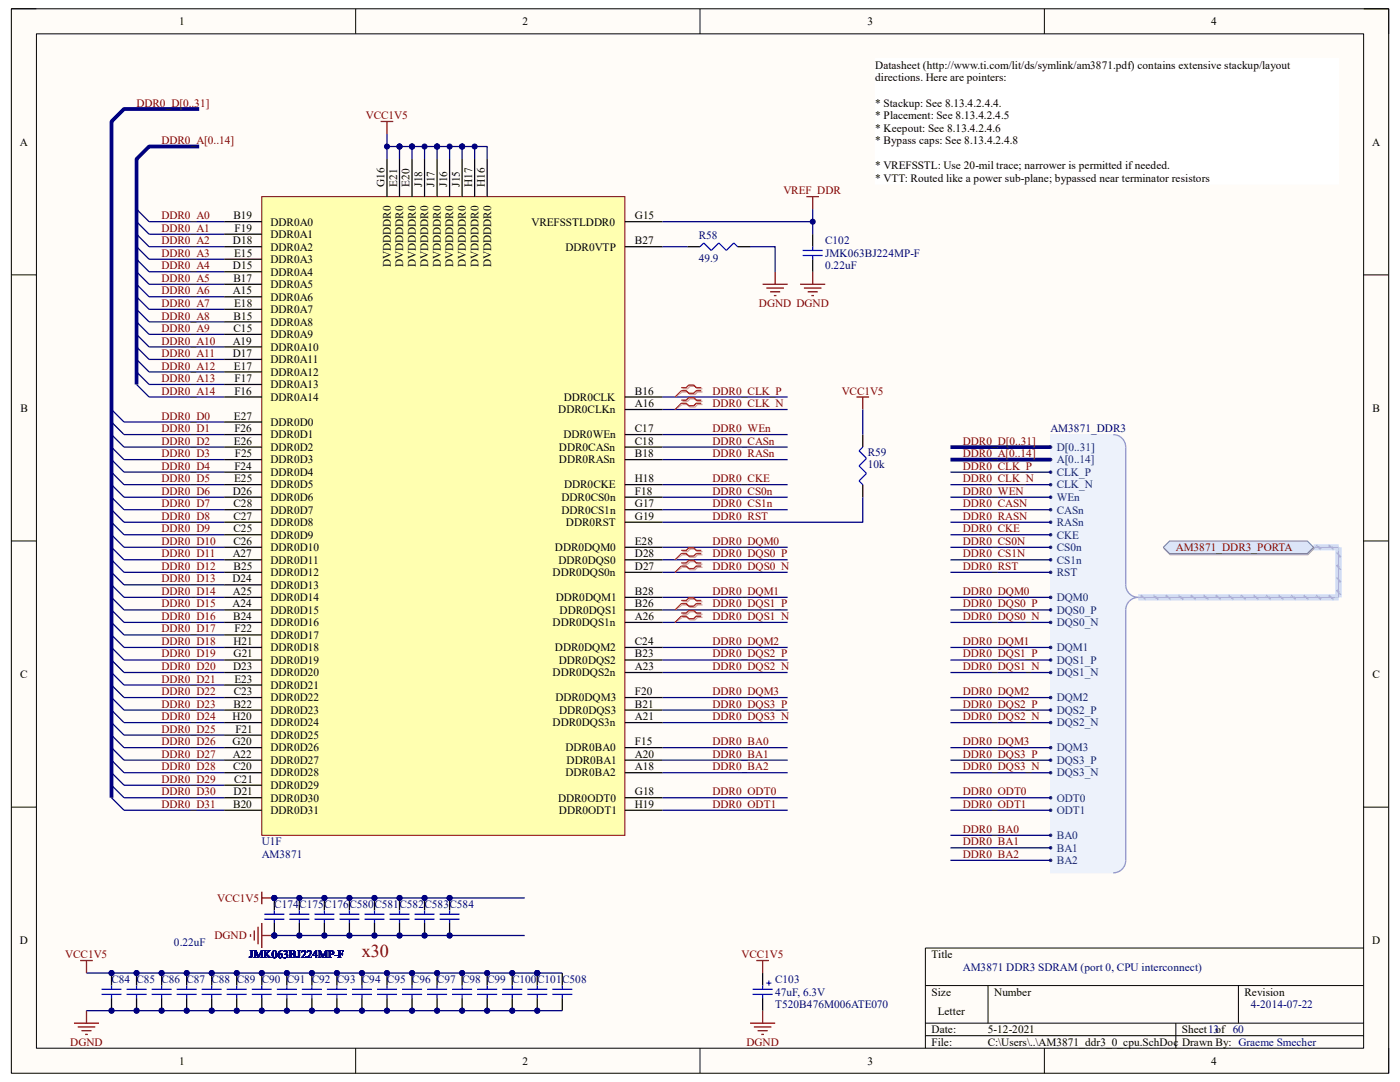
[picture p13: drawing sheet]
<svg xmlns="http://www.w3.org/2000/svg" width="279mm" height="216mm" viewBox="0 0 279 216" stroke-linecap="round" stroke-linejoin="round" font-family="sans-serif">
<defs><g id="words">
<text font-size="3.6" fill="#800000" x="72.2" y="190.9">x30</text>
<g font-size="2.2">
<text x="35.7" y="5">1</text>
<text x="104.3" y="5">2</text>
<text x="173.1" y="5">3</text>
<text x="241.7" y="5">4</text>
<text x="174.7" y="13.8">Datasheet (http://www.ti.com/lit/ds/symlink/am3871.pdf) contains extensive stackup/layout</text>
<text x="174.7" y="16.3">directions. Here are pointers:</text>
<text x="174.7" y="21.3">* Stackup: See 8.13.4.2.4.4.</text>
<text x="174.7" y="23.7">* Placement: See 8.13.4.2.4.5</text>
<text x="3.9" y="29.1">A</text>
<text x="174.7" y="26.2">* Keepout: See 8.13.4.2.4.6</text>
<text x="174.7" y="28.7">* Bypass caps: See 8.13.4.2.4.8</text>
<text x="273.8" y="29.1">A</text>
<text x="174.7" y="33.7">* VREFSSTL: Use 20-mil trace; narrower is permitted if needed.</text>
<text x="76.8" y="37.3" transform="rotate(-90 76.8 37.3)">G16</text>
<text x="79.2" y="37.3" transform="rotate(-90 79.2 37.3)">E21</text>
<text x="81.7" y="37.3" transform="rotate(-90 81.7 37.3)">E20</text>
<text x="84.2" y="37.3" transform="rotate(-90 84.2 37.3)">J18</text>
<text x="86.7" y="37.3" transform="rotate(-90 86.7 37.3)">J17</text>
<text x="89.2" y="37.3" transform="rotate(-90 89.2 37.3)">J16</text>
<text x="91.7" y="37.3" transform="rotate(-90 91.7 37.3)">J15</text>
<text x="94.2" y="37.3" transform="rotate(-90 94.2 37.3)">H17</text>
<text x="96.7" y="37.3" transform="rotate(-90 96.7 37.3)">H16</text>
<text x="174.7" y="36.2">* VTT: Routed like a power sub-plane; bypassed near terminator resistors</text>
<text x="46.6" y="43.7">B19</text>
<text x="46.8" y="46.2">F19</text>
<text x="54" y="45">DDR0A0</text>
<text x="54" y="47.5">DDR0A1</text>
<text x="106.1" y="45">VREFSSTLDDR0</text>
<text x="126.7" y="43.7">G15</text>
<text x="46.5" y="48.7">D18</text>
<text x="46.5" y="53.7">D15</text>
<text x="46.7" y="51.2">E15</text>
<text x="54" y="50">DDR0A2</text>
<text x="54" y="52.5">DDR0A3</text>
<text x="78" y="53.3" transform="rotate(-90 78 53.3)">DVDDDDR0</text>
<text x="80.5" y="53.3" transform="rotate(-90 80.5 53.3)">DVDDDDR0</text>
<text x="83" y="53.3" transform="rotate(-90 83 53.3)">DVDDDDR0</text>
<text x="85.5" y="53.3" transform="rotate(-90 85.5 53.3)">DVDDDDR0</text>
<text x="88" y="53.3" transform="rotate(-90 88 53.3)">DVDDDDR0</text>
<text x="90.5" y="53.3" transform="rotate(-90 90.5 53.3)">DVDDDDR0</text>
<text x="93" y="53.3" transform="rotate(-90 93 53.3)">DVDDDDR0</text>
<text x="95.5" y="53.3" transform="rotate(-90 95.5 53.3)">DVDDDDR0</text>
<text x="98" y="53.3" transform="rotate(-90 98 53.3)">DVDDDDR0</text>
<text x="112.9" y="50">DDR0VTP</text>
<text x="126.7" y="48.7">B27</text>
<text x="46.5" y="58.8">A15</text>
<text x="46.6" y="56.2">B17</text>
<text x="54" y="55">DDR0A4</text>
<text x="54" y="57.5">DDR0A5</text>
<text x="54" y="60">DDR0A6</text>
<text x="46.6" y="63.8">B15</text>
<text x="46.7" y="61.3">E18</text>
<text x="54" y="62.5">DDR0A7</text>
<text x="54" y="65">DDR0A8</text>
<text x="46.4" y="71.2">D17</text>
<text x="46.4" y="68.7">A19</text>
<text x="46.6" y="66.3">C15</text>
<text x="54" y="67.5">DDR0A9</text>
<text x="54" y="70">DDR0A10</text>
<text x="46.7" y="73.7">E17</text>
<text x="46.8" y="76.2">F17</text>
<text x="54" y="72.5">DDR0A11</text>
<text x="54" y="75">DDR0A12</text>
<text x="54" y="77.5">DDR0A13</text>
<text x="4.1" y="82.2">B</text>
<text x="46.7" y="83.7">E27</text>
<text x="46.8" y="78.7">F16</text>
<text x="54" y="80">DDR0A14</text>
<text x="111.4" y="82.5">DDR0CLKn</text>
<text x="112.5" y="80">DDR0CLK</text>
<text x="126.7" y="78.7">B16</text>
<text x="126.7" y="81.2">A16</text>
<text x="273.9" y="82.2">B</text>
<text x="46.7" y="88.7">E26</text>
<text x="46.8" y="86.2">F26</text>
<text x="54" y="85">DDR0D0</text>
<text x="54" y="87.5">DDR0D1</text>
<text x="54" y="90">DDR0D2</text>
<text x="111.5" y="90">DDR0CASn</text>
<text x="112.4" y="87.5">DDR0WEn</text>
<text x="126.7" y="88.7">C18</text>
<text x="126.7" y="86.2">C17</text>
<text x="46.8" y="93.7">F24</text>
<text x="46.9" y="91.2">F25</text>
<text x="54" y="92.5">DDR0D3</text>
<text x="54" y="95">DDR0D4</text>
<text x="111.5" y="92.5">DDR0RASn</text>
<text x="126.7" y="91.2">B18</text>
<text x="46.4" y="98.7">D26</text>
<text x="46.6" y="101.2">C28</text>
<text x="46.7" y="96.2">E25</text>
<text x="54" y="97.5">DDR0D5</text>
<text x="54" y="99.9">DDR0D6</text>
<text x="112.1" y="99.9">DDR0CS0n</text>
<text x="112.6" y="97.5">DDR0CKE</text>
<text x="126.7" y="101.2">G17</text>
<text x="126.7" y="96.2">H18</text>
<text x="126.7" y="98.7">F18</text>
<text x="46.6" y="103.7">C27</text>
<text x="46.6" y="106.2">C25</text>
<text x="54" y="102.5">DDR0D7</text>
<text x="54" y="105">DDR0D8</text>
<text x="54" y="107.5">DDR0D9</text>
<text x="112.1" y="102.5">DDR0CS1n</text>
<text x="112.9" y="105">DDR0RST</text>
<text x="126.7" y="103.7">G19</text>
<text x="46.4" y="111.2">A27</text>
<text x="46.6" y="108.7">C26</text>
<text x="46.6" y="113.7">B25</text>
<text x="54" y="110">DDR0D10</text>
<text x="54" y="112.5">DDR0D11</text>
<text x="110.7" y="110">DDR0DQM0</text>
<text x="111.5" y="112.5">DDR0DQS0</text>
<text x="126.7" y="108.7">E28</text>
<text x="126.7" y="111.2">D28</text>
<text x="126.7" y="113.7">D27</text>
<text x="46.4" y="116.2">D24</text>
<text x="46.5" y="118.7">A25</text>
<text x="54" y="115">DDR0D12</text>
<text x="54" y="117.5">DDR0D13</text>
<text x="54" y="120">DDR0D14</text>
<text x="110.3" y="115">DDR0DQS0n</text>
<text x="110.9" y="120">DDR0DQM1</text>
<text x="126.7" y="118.7">B28</text>
<text x="46.4" y="121.2">A24</text>
<text x="46.5" y="123.7">B24</text>
<text x="54" y="122.5">DDR0D15</text>
<text x="54" y="125">DDR0D16</text>
<text x="110.3" y="125">DDR0DQS1n</text>
<text x="111.7" y="122.5">DDR0DQS1</text>
<text x="126.7" y="121.2">B26</text>
<text x="126.7" y="123.7">A26</text>
<text x="46.6" y="128.7">H21</text>
<text x="46.6" y="131.2">G21</text>
<text x="46.8" y="126.2">F22</text>
<text x="54" y="127.5">DDR0D17</text>
<text x="54" y="130">DDR0D18</text>
<text x="110.7" y="130">DDR0DQM2</text>
<text x="126.7" y="128.7">C24</text>
<text x="126.7" y="131.2">B23</text>
<text x="4" y="135.3">C</text>
<text x="46.5" y="133.7">D23</text>
<text x="46.8" y="136.2">E23</text>
<text x="54" y="137.5">DDR0D21</text>
<text x="54" y="132.5">DDR0D19</text>
<text x="54" y="135">DDR0D20</text>
<text x="110.3" y="135">DDR0DQS2n</text>
<text x="111.5" y="132.5">DDR0DQS2</text>
<text x="126.7" y="133.7">A23</text>
<text x="273.9" y="135.3">C</text>
<text x="46.4" y="143.7">H20</text>
<text x="46.6" y="141.2">B22</text>
<text x="46.7" y="138.7">C23</text>
<text x="54" y="140">DDR0D22</text>
<text x="54" y="142.5">DDR0D23</text>
<text x="110.8" y="140">DDR0DQM3</text>
<text x="111.6" y="142.5">DDR0DQS3</text>
<text x="126.7" y="143.7">A21</text>
<text x="126.7" y="138.7">F20</text>
<text x="126.7" y="141.2">B21</text>
<text x="46.4" y="148.7">G20</text>
<text x="47" y="146.2">F21</text>
<text x="54" y="144.9">DDR0D24</text>
<text x="54" y="147.4">DDR0D25</text>
<text x="54" y="149.9">DDR0D26</text>
<text x="110.3" y="144.9">DDR0DQS3n</text>
<text x="112.9" y="149.9">DDR0BA0</text>
<text x="126.7" y="148.7">F15</text>
<text x="46.4" y="151.2">A22</text>
<text x="46.5" y="153.7">C20</text>
<text x="54" y="152.4">DDR0D27</text>
<text x="54" y="154.9">DDR0D28</text>
<text x="112.9" y="154.9">DDR0BA2</text>
<text x="113.1" y="152.4">DDR0BA1</text>
<text x="126.7" y="151.2">A20</text>
<text x="126.7" y="153.7">A18</text>
<text x="46.5" y="161.2">B20</text>
<text x="46.6" y="158.7">D21</text>
<text x="46.7" y="156.2">C21</text>
<text x="54" y="157.4">DDR0D29</text>
<text x="54" y="159.9">DDR0D30</text>
<text x="111.4" y="159.9">DDR0ODT0</text>
<text x="126.7" y="158.7">G18</text>
<text x="126.7" y="161.2">H19</text>
<text x="54" y="162.4">DDR0D31</text>
<text x="111.5" y="162.4">DDR0ODT1</text>
<text x="4" y="188.4">D</text>
<text x="185.9" y="191.2">Title</text>
<text x="273.9" y="188.4">D</text>
<text x="185.9" y="198.7">Size</text>
<text x="187.2" y="202.4">Letter</text>
<text x="198.4" y="198.7">Number</text>
<text x="248.4" y="198.7">Revision</text>
<text x="185.9" y="206.2">Date:</text>
<text x="185.9" y="208.7">File:</text>
<text x="197.1" y="208.7">C:\Users\..\AM3871_ddr3_0_cpu.SchDoc Drawn By: Graeme Smecher</text>
<text x="197.1" y="206.2">5-12-2021</text>
<text x="235.9" y="206.2">Sheet13of 60</text>
<text x="35.7" y="212.4">1</text>
<text x="104.3" y="212.4">2</text>
<text x="173.1" y="212.4">3</text>
<text x="241.7" y="212.4">4</text>
</g>
<g font-size="2.2" fill="#800000">
<text x="27.2" y="21.3">DDR0_D[0..31]</text>
<text x="73" y="23.7">VCC1V5</text>
<text x="32.2" y="28.7">DDR0_A[0..14]</text>
<text x="156.3" y="38.7">VREF_DDR</text>
<text x="32.2" y="43.7">DDR0_A0</text>
<text x="32.2" y="46.2">DDR0_A1</text>
<text x="32.2" y="48.7">DDR0_A2</text>
<text x="32.2" y="51.2">DDR0_A3</text>
<text x="32.2" y="53.7">DDR0_A4</text>
<text x="32.2" y="56.2">DDR0_A5</text>
<text x="32.2" y="58.8">DDR0_A6</text>
<text x="32.2" y="61.3">DDR0_A7</text>
<text x="32.2" y="63.8">DDR0_A8</text>
<text x="151.5" y="61.3">DGND DGND</text>
<text x="32.2" y="66.3">DDR0_A9</text>
<text x="32.2" y="68.7">DDR0_A10</text>
<text x="32.2" y="71.2">DDR0_A11</text>
<text x="32.2" y="73.7">DDR0_A12</text>
<text x="32.2" y="76.2">DDR0_A13</text>
<text x="32.2" y="78.7">DDR0_A14</text>
<text x="32.2" y="83.7">DDR0_D0</text>
<text x="142.2" y="78.7">DDR0_CLK_P</text>
<text x="142.2" y="81.2">DDR0_CLK_N</text>
<text x="168" y="78.7">VCC1V5</text>
<text x="32.2" y="86.2">DDR0_D1</text>
<text x="32.2" y="88.7">DDR0_D2</text>
<text x="142.2" y="86.2">DDR0_WEn</text>
<text x="142.2" y="88.7">DDR0_CASn</text>
<text x="192.2" y="88.7">DDR0_D[0..31]</text>
<text x="32.2" y="91.2">DDR0_D3</text>
<text x="32.2" y="93.7">DDR0_D4</text>
<text x="142.2" y="91.2">DDR0_RASn</text>
<text x="192.2" y="91.2">DDR0_A[0..14]</text>
<text x="192.2" y="93.7">DDR0_CLK_P</text>
<text x="32.2" y="96.2">DDR0_D5</text>
<text x="32.2" y="98.7">DDR0_D6</text>
<text x="32.2" y="101.2">DDR0_D7</text>
<text x="142.2" y="96.2">DDR0_CKE</text>
<text x="142.2" y="98.7">DDR0_CS0n</text>
<text x="142.2" y="101.2">DDR0_CS1n</text>
<text x="192.2" y="96.2">DDR0_CLK_N</text>
<text x="192.2" y="98.7">DDR0_WEN</text>
<text x="192.2" y="101.2">DDR0_CASN</text>
<text x="32.2" y="103.7">DDR0_D8</text>
<text x="32.2" y="106.2">DDR0_D9</text>
<text x="142.2" y="103.7">DDR0_RST</text>
<text x="192.2" y="103.7">DDR0_RASN</text>
<text x="192.2" y="106.2">DDR0_CKE</text>
<text x="32.2" y="108.7">DDR0_D10</text>
<text x="32.2" y="111.2">DDR0_D11</text>
<text x="32.2" y="113.7">DDR0_D12</text>
<text x="142.2" y="108.7">DDR0_DQM0</text>
<text x="142.2" y="111.2">DDR0_DQS0_P</text>
<text x="142.2" y="113.7">DDR0_DQS0_N</text>
<text x="192.2" y="108.7">DDR0_CS0N</text>
<text x="192.2" y="111.2">DDR0_CS1N</text>
<text x="192.2" y="113.7">DDR0_RST</text>
<text x="234.7" y="110">AM3871_DDR3_PORTA</text>
<text x="32.2" y="116.2">DDR0_D13</text>
<text x="32.2" y="118.7">DDR0_D14</text>
<text x="142.2" y="118.7">DDR0_DQM1</text>
<text x="192.2" y="118.7">DDR0_DQM0</text>
<text x="32.2" y="121.2">DDR0_D15</text>
<text x="32.2" y="123.7">DDR0_D16</text>
<text x="142.2" y="121.2">DDR0_DQS1_P</text>
<text x="142.2" y="123.7">DDR0_DQS1_N</text>
<text x="192.2" y="121.2">DDR0_DQS0_P</text>
<text x="192.2" y="123.7">DDR0_DQS0_N</text>
<text x="32.2" y="126.2">DDR0_D17</text>
<text x="32.2" y="128.7">DDR0_D18</text>
<text x="32.2" y="131.2">DDR0_D19</text>
<text x="142.2" y="128.7">DDR0_DQM2</text>
<text x="142.2" y="131.2">DDR0_DQS2_P</text>
<text x="192.2" y="128.7">DDR0_DQM1</text>
<text x="192.2" y="131.2">DDR0_DQS1_P</text>
<text x="32.2" y="133.7">DDR0_D20</text>
<text x="32.2" y="136.2">DDR0_D21</text>
<text x="142.2" y="133.7">DDR0_DQS2_N</text>
<text x="192.2" y="133.7">DDR0_DQS1_N</text>
<text x="32.2" y="138.7">DDR0_D22</text>
<text x="32.2" y="141.2">DDR0_D23</text>
<text x="32.2" y="143.7">DDR0_D24</text>
<text x="142.2" y="138.7">DDR0_DQM3</text>
<text x="142.2" y="141.2">DDR0_DQS3_P</text>
<text x="142.2" y="143.7">DDR0_DQS3_N</text>
<text x="192.2" y="138.7">DDR0_DQM2</text>
<text x="192.2" y="141.2">DDR0_DQS2_P</text>
<text x="192.2" y="143.7">DDR0_DQS2_N</text>
<text x="32.2" y="146.2">DDR0_D25</text>
<text x="32.2" y="148.7">DDR0_D26</text>
<text x="142.2" y="148.7">DDR0_BA0</text>
<text x="192.2" y="148.7">DDR0_DQM3</text>
<text x="32.2" y="151.2">DDR0_D27</text>
<text x="32.2" y="153.7">DDR0_D28</text>
<text x="142.2" y="151.2">DDR0_BA1</text>
<text x="142.2" y="153.7">DDR0_BA2</text>
<text x="192.2" y="151.2">DDR0_DQS3_P</text>
<text x="192.2" y="153.7">DDR0_DQS3_N</text>
<text x="32.2" y="156.2">DDR0_D29</text>
<text x="32.2" y="158.7">DDR0_D30</text>
<text x="32.2" y="161.2">DDR0_D31</text>
<text x="142.2" y="158.7">DDR0_ODT0</text>
<text x="142.2" y="161.2">DDR0_ODT1</text>
<text x="192.2" y="158.7">DDR0_ODT0</text>
<text x="192.2" y="161.2">DDR0_ODT1</text>
<text x="192.2" y="166.2">DDR0_BA0</text>
<text x="192.2" y="168.7">DDR0_BA1</text>
<text x="192.2" y="171.2">DDR0_BA2</text>
<text x="43.3" y="179.9">VCC1V5</text>
<text x="13" y="191.2">VCC1V5</text>
<text x="42.8" y="187.4">DGND</text>
<text x="148" y="191.2">VCC1V5</text>
<text x="14" y="208.7">DGND</text>
<text x="149" y="208.7">DGND</text>
</g>
<g font-size="2.2" fill="#000080">
<text x="139.4" y="47.8">R58</text>
<text x="139.4" y="52.2">49.9</text>
<text x="164.7" y="53.7">0.22uF</text>
<text x="164.7" y="48.7">C102</text>
<text x="164.7" y="51.2">JMK063BJ224MP-F</text>
<text x="209.6" y="86.2">AM3871_DDR3</text>
<text x="173.2" y="93.5">10k</text>
<text x="173.2" y="91">R59</text>
<text x="52.2" y="168.7">U1F</text>
<text x="52.2" y="171.2">AM3871</text>
<text x="54.7" y="181.2">C174C175C176C580C581C582C583C584</text>
<text x="34.7" y="188.7">0.22uF</text>
<text x="49.7" y="191.2">JMK063BJ224MP-F</text>
<text x="22.2" y="196.2">C84 C85 C86 C87 C88</text>
<text x="47.2" y="196.2">C89 C90 C91 C92 C93 C94 C95 C96 C97 C98 C99 C100C101C508</text>
<text x="154.7" y="196.2">C103</text>
<text x="192.2" y="193.7">AM3871 DDR3 SDRAM (port 0, CPU interconnect)</text>
<text x="154.7" y="198.7">47uF, 6.3V</text>
<text x="154.7" y="201.2">T520B476M006ATE070</text>
<text x="249.6" y="201.2">4-2014-07-22</text>
</g>
<g font-size="2.2" fill="#003a70">
<text x="210.9" y="90">D[0..31]</text>
<text x="210.9" y="92.5">A[0..14]</text>
<text x="210.9" y="95">CLK_P</text>
<text x="210.9" y="97.5">CLK_N</text>
<text x="210.9" y="99.9">WEn</text>
<text x="210.9" y="102.5">CASn</text>
<text x="210.9" y="105">RASn</text>
<text x="210.9" y="107.5">CKE</text>
<text x="210.9" y="110">CS0n</text>
<text x="210.9" y="112.5">CS1n</text>
<text x="210.9" y="115">RST</text>
<text x="210.9" y="120">DQM0</text>
<text x="210.9" y="122.5">DQS0_P</text>
<text x="210.9" y="125">DQS0_N</text>
<text x="210.9" y="130">DQM1</text>
<text x="210.9" y="132.5">DQS1_P</text>
<text x="210.9" y="135">DQS1_N</text>
<text x="210.9" y="140">DQM2</text>
<text x="210.9" y="142.5">DQS2_P</text>
<text x="210.9" y="144.9">DQS2_N</text>
<text x="210.9" y="149.9">DQM3</text>
<text x="210.9" y="152.4">DQS3_P</text>
<text x="210.9" y="154.9">DQS3_N</text>
<text x="210.9" y="159.9">ODT0</text>
<text x="210.9" y="162.4">ODT1</text>
<text x="210.9" y="167.4">BA0</text>
<text x="210.9" y="169.9">BA1</text>
<text x="210.9" y="172.4">BA2</text>
</g>
</g></defs>
<path d="M2.3 1.8h274.8v212.4h-274.8z" fill-rule="evenodd" fill="#fffcf8"/>
<path d="M2.3 1.8h274.8v212.4h-274.8z" fill="none" stroke="#000" stroke-width=".2"/>
<path d="M7.3 6.8h264.8v202.4h-264.8z" fill-rule="evenodd" fill="#fffcf8"/>
<g fill="none" stroke="#000" stroke-width=".2">
<path d="M2.3 1.8h5M7.3 6.8h264.8v202.4h-264.8zM71 1.8v4.9M139.7 1.8v4.9M208.4 1.8v5M272.1 1.8h5v5M2.3 54.9h5M272.1 54.9h5M2.3 107.9h5M272.1 107.9h5M2.3 161.1h5M272.1 161.1h5"/>
<path d="M184.7 196.7h87.4M197.2 196.7v7.5M247.2 196.7v7.5M272.1 189.2h-87.4v20M71 209.2v5M139.7 209.2v5M184.7 204.2h87.4M184.7 206.7h87.4M208.4 209.2v5M234.7 204.2v5M277.1 209.2v5"/>
</g>
<path d="M16 191.7h2.5M17.3 191.7v2.5M14.8 204.2h5M15.5 204.9h3.5M16.3 205.7h2M17 206.4h.5M17.3 201.7v2.5" fill="none" stroke="#800000" stroke-width=".25"/>
<path d="M152.2 194.2v2.5M152.2 199.2v2.5" fill="none" stroke="#000" stroke-width=".25"/>
<path d="M150.2 197.4h4M150.2 198.4h4M152.2 196.7v.7M152.2 198.4v.8M153 196.2h.9M153.4 195.7v1" fill="none" stroke="#00f" stroke-width=".25"/>
<circle cx="22.3" cy="194.2" r=".5" fill="#000080"/>
<circle cx="22.3" cy="194.2" r=".5" fill="none" stroke="#000080" stroke-width=".2"/>
<circle cx="22.3" cy="201.7" r=".5" fill="#000080"/>
<circle cx="22.3" cy="201.7" r=".5" fill="none" stroke="#000080" stroke-width=".2"/>
<path d="M22.3 194.2v2.5" fill="none" stroke="#000" stroke-width=".25"/>
<circle cx="22.3" cy="194.2" r=".5" fill="#000080"/>
<circle cx="22.3" cy="194.2" r=".5" fill="none" stroke="#000080" stroke-width=".2"/>
<path d="M22.3 199.2v2.5" fill="none" stroke="#000" stroke-width=".25"/>
<circle cx="22.3" cy="201.7" r=".5" fill="#000080"/>
<circle cx="22.3" cy="201.7" r=".5" fill="none" stroke="#000080" stroke-width=".2"/>
<path d="M20.3 198.4h4M20.3 197.4h4M22.3 196.7v.7M22.3 198.4v.8" fill="none" stroke="#00f" stroke-width=".25"/>
<circle cx="27.3" cy="194.2" r=".5" fill="#000080"/>
<circle cx="27.3" cy="194.2" r=".5" fill="none" stroke="#000080" stroke-width=".2"/>
<circle cx="27.3" cy="201.7" r=".5" fill="#000080"/>
<circle cx="27.3" cy="201.7" r=".5" fill="none" stroke="#000080" stroke-width=".2"/>
<path d="M27.3 194.2v2.5" fill="none" stroke="#000" stroke-width=".25"/>
<circle cx="27.3" cy="194.2" r=".5" fill="#000080"/>
<circle cx="27.3" cy="194.2" r=".5" fill="none" stroke="#000080" stroke-width=".2"/>
<path d="M27.3 199.2v2.5" fill="none" stroke="#000" stroke-width=".25"/>
<circle cx="27.3" cy="201.7" r=".5" fill="#000080"/>
<circle cx="27.3" cy="201.7" r=".5" fill="none" stroke="#000080" stroke-width=".2"/>
<path d="M25.3 198.4h4M25.3 197.4h4M27.3 196.7v.7M27.3 198.4v.8" fill="none" stroke="#00f" stroke-width=".25"/>
<circle cx="32.2" cy="194.2" r=".5" fill="#000080"/>
<circle cx="32.2" cy="194.2" r=".5" fill="none" stroke="#000080" stroke-width=".2"/>
<circle cx="32.2" cy="201.7" r=".5" fill="#000080"/>
<circle cx="32.2" cy="201.7" r=".5" fill="none" stroke="#000080" stroke-width=".2"/>
<path d="M32.3 194.2v2.5" fill="none" stroke="#000" stroke-width=".25"/>
<circle cx="32.2" cy="194.2" r=".5" fill="#000080"/>
<circle cx="32.2" cy="194.2" r=".5" fill="none" stroke="#000080" stroke-width=".2"/>
<path d="M32.3 199.2v2.5" fill="none" stroke="#000" stroke-width=".25"/>
<circle cx="32.2" cy="201.7" r=".5" fill="#000080"/>
<circle cx="32.2" cy="201.7" r=".5" fill="none" stroke="#000080" stroke-width=".2"/>
<path d="M30.3 198.4h4M30.3 197.4h4M32.3 196.7v.7M32.3 198.4v.8" fill="none" stroke="#00f" stroke-width=".25"/>
<circle cx="37.3" cy="194.2" r=".5" fill="#000080"/>
<circle cx="37.3" cy="194.2" r=".5" fill="none" stroke="#000080" stroke-width=".2"/>
<circle cx="37.3" cy="201.7" r=".5" fill="#000080"/>
<circle cx="37.3" cy="201.7" r=".5" fill="none" stroke="#000080" stroke-width=".2"/>
<path d="M37.3 194.2v2.5" fill="none" stroke="#000" stroke-width=".25"/>
<circle cx="37.3" cy="194.2" r=".5" fill="#000080"/>
<circle cx="37.3" cy="194.2" r=".5" fill="none" stroke="#000080" stroke-width=".2"/>
<path d="M37.3 199.2v2.5" fill="none" stroke="#000" stroke-width=".25"/>
<circle cx="37.3" cy="201.7" r=".5" fill="#000080"/>
<circle cx="37.3" cy="201.7" r=".5" fill="none" stroke="#000080" stroke-width=".2"/>
<path d="M35.3 198.4h4M35.3 197.4h4M37.3 196.7v.7M37.3 198.4v.8" fill="none" stroke="#00f" stroke-width=".25"/>
<circle cx="42.3" cy="194.2" r=".5" fill="#000080"/>
<circle cx="42.3" cy="194.2" r=".5" fill="none" stroke="#000080" stroke-width=".2"/>
<circle cx="42.3" cy="201.7" r=".5" fill="#000080"/>
<circle cx="42.3" cy="201.7" r=".5" fill="none" stroke="#000080" stroke-width=".2"/>
<path d="M42.2 194.2v2.5" fill="none" stroke="#000" stroke-width=".25"/>
<circle cx="42.3" cy="194.2" r=".5" fill="#000080"/>
<circle cx="42.3" cy="194.2" r=".5" fill="none" stroke="#000080" stroke-width=".2"/>
<path d="M42.2 199.2v2.5" fill="none" stroke="#000" stroke-width=".25"/>
<circle cx="42.3" cy="201.7" r=".5" fill="#000080"/>
<circle cx="42.3" cy="201.7" r=".5" fill="none" stroke="#000080" stroke-width=".2"/>
<path d="M40.2 198.4h4M40.2 197.4h4M42.2 196.7v.7M42.2 198.4v.8" fill="none" stroke="#00f" stroke-width=".25"/>
<circle cx="47.2" cy="194.2" r=".5" fill="#000080"/>
<circle cx="47.2" cy="194.2" r=".5" fill="none" stroke="#000080" stroke-width=".2"/>
<circle cx="47.2" cy="201.7" r=".5" fill="#000080"/>
<circle cx="47.2" cy="201.7" r=".5" fill="none" stroke="#000080" stroke-width=".2"/>
<path d="M47.2 194.2v2.5" fill="none" stroke="#000" stroke-width=".25"/>
<circle cx="47.2" cy="194.2" r=".5" fill="#000080"/>
<circle cx="47.2" cy="194.2" r=".5" fill="none" stroke="#000080" stroke-width=".2"/>
<path d="M47.2 199.2v2.5" fill="none" stroke="#000" stroke-width=".25"/>
<circle cx="47.2" cy="201.7" r=".5" fill="#000080"/>
<circle cx="47.2" cy="201.7" r=".5" fill="none" stroke="#000080" stroke-width=".2"/>
<path d="M45.2 198.4h4M45.2 197.4h4M47.2 196.7v.7M47.2 198.4v.8" fill="none" stroke="#00f" stroke-width=".25"/>
<circle cx="52.2" cy="194.2" r=".5" fill="#000080"/>
<circle cx="52.2" cy="194.2" r=".5" fill="none" stroke="#000080" stroke-width=".2"/>
<circle cx="52.2" cy="201.7" r=".5" fill="#000080"/>
<circle cx="52.2" cy="201.7" r=".5" fill="none" stroke="#000080" stroke-width=".2"/>
<path d="M52.2 194.2v2.5" fill="none" stroke="#000" stroke-width=".25"/>
<circle cx="52.2" cy="194.2" r=".5" fill="#000080"/>
<circle cx="52.2" cy="194.2" r=".5" fill="none" stroke="#000080" stroke-width=".2"/>
<path d="M52.2 199.2v2.5" fill="none" stroke="#000" stroke-width=".25"/>
<circle cx="52.2" cy="201.7" r=".5" fill="#000080"/>
<circle cx="52.2" cy="201.7" r=".5" fill="none" stroke="#000080" stroke-width=".2"/>
<path d="M50.2 198.4h4M50.2 197.4h4M52.2 196.7v.7M52.2 198.4v.8" fill="none" stroke="#00f" stroke-width=".25"/>
<circle cx="57.2" cy="194.2" r=".5" fill="#000080"/>
<circle cx="57.2" cy="194.2" r=".5" fill="none" stroke="#000080" stroke-width=".2"/>
<circle cx="57.2" cy="201.7" r=".5" fill="#000080"/>
<circle cx="57.2" cy="201.7" r=".5" fill="none" stroke="#000080" stroke-width=".2"/>
<path d="M57.2 194.2v2.5" fill="none" stroke="#000" stroke-width=".25"/>
<circle cx="57.2" cy="194.2" r=".5" fill="#000080"/>
<circle cx="57.2" cy="194.2" r=".5" fill="none" stroke="#000080" stroke-width=".2"/>
<path d="M57.2 199.2v2.5" fill="none" stroke="#000" stroke-width=".25"/>
<circle cx="57.2" cy="201.7" r=".5" fill="#000080"/>
<circle cx="57.2" cy="201.7" r=".5" fill="none" stroke="#000080" stroke-width=".2"/>
<path d="M55.2 198.4h4M55.2 197.4h4M57.2 196.7v.7M57.2 198.4v.8" fill="none" stroke="#00f" stroke-width=".25"/>
<circle cx="62.2" cy="194.2" r=".5" fill="#000080"/>
<circle cx="62.2" cy="194.2" r=".5" fill="none" stroke="#000080" stroke-width=".2"/>
<circle cx="62.2" cy="201.7" r=".5" fill="#000080"/>
<circle cx="62.2" cy="201.7" r=".5" fill="none" stroke="#000080" stroke-width=".2"/>
<path d="M62.2 194.2v2.5" fill="none" stroke="#000" stroke-width=".25"/>
<circle cx="62.2" cy="194.2" r=".5" fill="#000080"/>
<circle cx="62.2" cy="194.2" r=".5" fill="none" stroke="#000080" stroke-width=".2"/>
<path d="M62.2 199.2v2.5" fill="none" stroke="#000" stroke-width=".25"/>
<circle cx="62.2" cy="201.7" r=".5" fill="#000080"/>
<circle cx="62.2" cy="201.7" r=".5" fill="none" stroke="#000080" stroke-width=".2"/>
<path d="M60.2 198.4h4M60.2 197.4h4M62.2 196.7v.7M62.2 198.4v.8" fill="none" stroke="#00f" stroke-width=".25"/>
<circle cx="67.2" cy="194.2" r=".5" fill="#000080"/>
<circle cx="67.2" cy="194.2" r=".5" fill="none" stroke="#000080" stroke-width=".2"/>
<circle cx="67.2" cy="201.7" r=".5" fill="#000080"/>
<circle cx="67.2" cy="201.7" r=".5" fill="none" stroke="#000080" stroke-width=".2"/>
<path d="M67.2 194.2v2.5" fill="none" stroke="#000" stroke-width=".25"/>
<circle cx="67.2" cy="194.2" r=".5" fill="#000080"/>
<circle cx="67.2" cy="194.2" r=".5" fill="none" stroke="#000080" stroke-width=".2"/>
<path d="M67.2 199.2v2.5" fill="none" stroke="#000" stroke-width=".25"/>
<circle cx="67.2" cy="201.7" r=".5" fill="#000080"/>
<circle cx="67.2" cy="201.7" r=".5" fill="none" stroke="#000080" stroke-width=".2"/>
<path d="M65.2 198.4h4M65.2 197.4h4M67.2 196.7v.7M67.2 198.4v.8" fill="none" stroke="#00f" stroke-width=".25"/>
<circle cx="72.2" cy="194.2" r=".5" fill="#000080"/>
<circle cx="72.2" cy="194.2" r=".5" fill="none" stroke="#000080" stroke-width=".2"/>
<circle cx="72.2" cy="201.7" r=".5" fill="#000080"/>
<circle cx="72.2" cy="201.7" r=".5" fill="none" stroke="#000080" stroke-width=".2"/>
<path d="M72.2 194.2v2.5" fill="none" stroke="#000" stroke-width=".25"/>
<circle cx="72.2" cy="194.2" r=".5" fill="#000080"/>
<circle cx="72.2" cy="194.2" r=".5" fill="none" stroke="#000080" stroke-width=".2"/>
<path d="M72.2 199.2v2.5" fill="none" stroke="#000" stroke-width=".25"/>
<circle cx="72.2" cy="201.7" r=".5" fill="#000080"/>
<circle cx="72.2" cy="201.7" r=".5" fill="none" stroke="#000080" stroke-width=".2"/>
<path d="M70.2 198.4h4M70.2 197.4h4M72.2 196.7v.7M72.2 198.4v.8" fill="none" stroke="#00f" stroke-width=".25"/>
<circle cx="77.2" cy="194.2" r=".5" fill="#000080"/>
<circle cx="77.2" cy="194.2" r=".5" fill="none" stroke="#000080" stroke-width=".2"/>
<circle cx="77.2" cy="201.7" r=".5" fill="#000080"/>
<circle cx="77.2" cy="201.7" r=".5" fill="none" stroke="#000080" stroke-width=".2"/>
<path d="M77.2 194.2v2.5" fill="none" stroke="#000" stroke-width=".25"/>
<circle cx="77.2" cy="194.2" r=".5" fill="#000080"/>
<circle cx="77.2" cy="194.2" r=".5" fill="none" stroke="#000080" stroke-width=".2"/>
<path d="M77.2 199.2v2.5" fill="none" stroke="#000" stroke-width=".25"/>
<circle cx="77.2" cy="201.7" r=".5" fill="#000080"/>
<circle cx="77.2" cy="201.7" r=".5" fill="none" stroke="#000080" stroke-width=".2"/>
<path d="M75.2 198.4h4M75.2 197.4h4M77.2 196.7v.7M77.2 198.4v.8" fill="none" stroke="#00f" stroke-width=".25"/>
<circle cx="82.2" cy="194.2" r=".5" fill="#000080"/>
<circle cx="82.2" cy="194.2" r=".5" fill="none" stroke="#000080" stroke-width=".2"/>
<circle cx="82.2" cy="201.7" r=".5" fill="#000080"/>
<circle cx="82.2" cy="201.7" r=".5" fill="none" stroke="#000080" stroke-width=".2"/>
<path d="M82.2 194.2v2.5" fill="none" stroke="#000" stroke-width=".25"/>
<circle cx="82.2" cy="194.2" r=".5" fill="#000080"/>
<circle cx="82.2" cy="194.2" r=".5" fill="none" stroke="#000080" stroke-width=".2"/>
<path d="M82.2 199.2v2.5" fill="none" stroke="#000" stroke-width=".25"/>
<circle cx="82.2" cy="201.7" r=".5" fill="#000080"/>
<circle cx="82.2" cy="201.7" r=".5" fill="none" stroke="#000080" stroke-width=".2"/>
<path d="M80.2 198.4h4M80.2 197.4h4M82.2 196.7v.7M82.2 198.4v.8" fill="none" stroke="#00f" stroke-width=".25"/>
<circle cx="87.2" cy="194.2" r=".5" fill="#000080"/>
<circle cx="87.2" cy="194.2" r=".5" fill="none" stroke="#000080" stroke-width=".2"/>
<circle cx="87.2" cy="201.7" r=".5" fill="#000080"/>
<circle cx="87.2" cy="201.7" r=".5" fill="none" stroke="#000080" stroke-width=".2"/>
<path d="M87.2 194.2v2.5" fill="none" stroke="#000" stroke-width=".25"/>
<circle cx="87.2" cy="194.2" r=".5" fill="#000080"/>
<circle cx="87.2" cy="194.2" r=".5" fill="none" stroke="#000080" stroke-width=".2"/>
<path d="M87.2 199.2v2.5" fill="none" stroke="#000" stroke-width=".25"/>
<circle cx="87.2" cy="201.7" r=".5" fill="#000080"/>
<circle cx="87.2" cy="201.7" r=".5" fill="none" stroke="#000080" stroke-width=".2"/>
<path d="M85.2 198.4h4M85.2 197.4h4M87.2 196.7v.7M87.2 198.4v.8" fill="none" stroke="#00f" stroke-width=".25"/>
<circle cx="92.2" cy="194.2" r=".5" fill="#000080"/>
<circle cx="92.2" cy="194.2" r=".5" fill="none" stroke="#000080" stroke-width=".2"/>
<circle cx="92.2" cy="201.7" r=".5" fill="#000080"/>
<circle cx="92.2" cy="201.7" r=".5" fill="none" stroke="#000080" stroke-width=".2"/>
<path d="M92.2 194.2v2.5" fill="none" stroke="#000" stroke-width=".25"/>
<circle cx="92.2" cy="194.2" r=".5" fill="#000080"/>
<circle cx="92.2" cy="194.2" r=".5" fill="none" stroke="#000080" stroke-width=".2"/>
<path d="M92.2 199.2v2.5" fill="none" stroke="#000" stroke-width=".25"/>
<circle cx="92.2" cy="201.7" r=".5" fill="#000080"/>
<circle cx="92.2" cy="201.7" r=".5" fill="none" stroke="#000080" stroke-width=".2"/>
<path d="M90.2 198.4h4M90.2 197.4h4M92.2 196.7v.7M92.2 198.4v.8" fill="none" stroke="#00f" stroke-width=".25"/>
<circle cx="97.2" cy="194.2" r=".5" fill="#000080"/>
<circle cx="97.2" cy="194.2" r=".5" fill="none" stroke="#000080" stroke-width=".2"/>
<circle cx="97.2" cy="201.7" r=".5" fill="#000080"/>
<circle cx="97.2" cy="201.7" r=".5" fill="none" stroke="#000080" stroke-width=".2"/>
<path d="M97.2 194.2v2.5" fill="none" stroke="#000" stroke-width=".25"/>
<circle cx="97.2" cy="194.2" r=".5" fill="#000080"/>
<circle cx="97.2" cy="194.2" r=".5" fill="none" stroke="#000080" stroke-width=".2"/>
<path d="M97.2 199.2v2.5" fill="none" stroke="#000" stroke-width=".25"/>
<circle cx="97.2" cy="201.7" r=".5" fill="#000080"/>
<circle cx="97.2" cy="201.7" r=".5" fill="none" stroke="#000080" stroke-width=".2"/>
<path d="M95.2 198.4h4M95.2 197.4h4M97.2 196.7v.7M97.2 198.4v.8" fill="none" stroke="#00f" stroke-width=".25"/>
<circle cx="102.2" cy="194.2" r=".5" fill="#000080"/>
<circle cx="102.2" cy="194.2" r=".5" fill="none" stroke="#000080" stroke-width=".2"/>
<circle cx="102.2" cy="201.7" r=".5" fill="#000080"/>
<circle cx="102.2" cy="201.7" r=".5" fill="none" stroke="#000080" stroke-width=".2"/>
<path d="M102.2 194.2v2.5" fill="none" stroke="#000" stroke-width=".25"/>
<circle cx="102.2" cy="194.2" r=".5" fill="#000080"/>
<circle cx="102.2" cy="194.2" r=".5" fill="none" stroke="#000080" stroke-width=".2"/>
<path d="M102.2 199.2v2.5" fill="none" stroke="#000" stroke-width=".25"/>
<circle cx="102.2" cy="201.7" r=".5" fill="#000080"/>
<circle cx="102.2" cy="201.7" r=".5" fill="none" stroke="#000080" stroke-width=".2"/>
<path d="M100.2 198.4h4M100.2 197.4h4M102.2 196.7v.7M102.2 198.4v.8" fill="none" stroke="#00f" stroke-width=".25"/>
<circle cx="107.2" cy="194.2" r=".5" fill="#000080"/>
<circle cx="107.2" cy="194.2" r=".5" fill="none" stroke="#000080" stroke-width=".2"/>
<circle cx="107.2" cy="201.7" r=".5" fill="#000080"/>
<circle cx="107.2" cy="201.7" r=".5" fill="none" stroke="#000080" stroke-width=".2"/>
<path d="M107.2 194.2v2.5" fill="none" stroke="#000" stroke-width=".25"/>
<circle cx="107.2" cy="194.2" r=".5" fill="#000080"/>
<circle cx="107.2" cy="194.2" r=".5" fill="none" stroke="#000080" stroke-width=".2"/>
<path d="M107.2 199.2v2.5" fill="none" stroke="#000" stroke-width=".25"/>
<circle cx="107.2" cy="201.7" r=".5" fill="#000080"/>
<circle cx="107.2" cy="201.7" r=".5" fill="none" stroke="#000080" stroke-width=".2"/>
<path d="M105.2 198.4h4M105.2 197.4h4M107.2 196.7v.7M107.2 198.4v.8" fill="none" stroke="#00f" stroke-width=".25"/>
<path d="M17.3 194.2h89.9" fill="none" stroke="#000080" stroke-width=".25"/>
<circle cx="107.2" cy="194.2" r=".5" fill="#000080"/>
<circle cx="107.2" cy="194.2" r=".5" fill="none" stroke="#000080" stroke-width=".2"/>
<g fill="none" stroke="#800000" stroke-width=".25">
<path d="M76 24.2h2.5M77.2 24.2v2.5M159.7 56.7h5M160.4 57.5h3.5M161.2 58.2h2M161.9 59h.5M162.2 54.2v2.5M151 191.7h2.4M152.2 191.7v2.5M149.7 204.2h5M150.5 204.9h3.4M151.2 205.7h2"/>
<path d="M151.9 206.4h.6M152.2 201.7v2.5"/>
</g>
<path d="M162.2 46.7v2.5M162.2 51.7v2.5" fill="none" stroke="#000" stroke-width=".25"/>
<path d="M160.2 51h4M160.2 50h4M162.2 49.2v.8M162.2 51v.7" fill="none" stroke="#00f" stroke-width=".25"/>
<g fill="none" stroke="#000080" stroke-width=".25">
<path d="M77.2 26.7v5M92.2 29.2h5v2.5M27.3 59.2l2.5 2.5h14.9M27.3 56.7l2.5 2.5h14.9M27.3 54.2l2.5 2.5h14.9M27.3 51.7l2.5 2.5h14.9M27.3 49.2l2.5 2.5h14.9M27.3 46.7l2.5 2.5h14.9M27.3 44.2l2.5 2.5h14.9M27.3 41.7l2.5 2.5h14.9M27.3 76.7l2.5 2.5h14.9M27.3 74.2l2.5 2.5h14.9"/>
<path d="M27.3 71.7l2.5 2.5h14.9M27.3 69.2l2.5 2.5h14.9M27.3 66.7l2.5 2.5h14.9M27.3 64.2l2.5 2.5h14.9M27.3 61.7l2.5 2.5h14.9M22.3 99.2l2.5 2.5h19.9M22.3 96.7l2.5 2.5h19.9M22.3 94.2l2.5 2.5h19.9M22.3 91.7l2.5 2.5h19.9M22.3 89.2l2.5 2.5h19.9M22.3 86.7l2.5 2.5h19.9M22.3 84.2l2.5 2.5h19.9"/>
<path d="M22.3 81.7l2.5 2.5h19.9M22.3 116.7l2.5 2.5h19.9M22.3 114.2l2.5 2.5h19.9M22.3 111.7l2.5 2.5h19.9M22.3 109.2l2.5 2.5h19.9M22.3 106.7l2.5 2.5h19.9M22.3 104.2l2.5 2.5h19.9M22.3 101.7l2.5 2.5h19.9M22.3 119.2l2.5 2.5h19.9M22.3 139.2l2.5 2.5h19.9M22.3 136.7l2.5 2.5h19.9M22.3 134.2l2.5 2.5h19.9"/>
<path d="M22.3 131.7l2.5 2.5h19.9M22.3 129.2l2.5 2.5h19.9M22.3 126.7l2.5 2.5h19.9M22.3 124.2l2.5 2.5h19.9M22.3 121.7l2.5 2.5h19.9M22.3 154.2l2.5 2.5h19.9M22.3 151.7l2.5 2.5h19.9M22.3 149.2l2.5 2.5h19.9M22.3 146.7l2.5 2.5h19.9M22.3 144.2l2.5 2.5h19.9M22.3 141.7l2.5 2.5h19.9M22.3 156.7l2.5 2.5h19.9"/>
<path d="M22.3 159.2l2.5 2.5h19.9"/>
</g>
<path d="M39.7 29.2h-9.9l-2.5 2.5v45M39.8 21.7h-15l-2.5 2.5v135" fill="none" stroke="#000080" stroke-width=".75" stroke-linecap="butt"/>
<circle cx="92.2" cy="29.2" r=".5" fill="#000080"/>
<circle cx="92.2" cy="29.2" r=".5" fill="none" stroke="#000080" stroke-width=".2"/>
<path d="M137.2 49.2h2.5M147.2 49.2h2.5" fill="none" stroke="#000" stroke-width=".25"/>
<path d="M139.7 49.2l.8-.7 1.4 1.5 1.6-1.5 1.4 1.5 1.5-1.5 .8 .7" fill="none" stroke="#00f" stroke-width=".25"/>
<path d="M152.2 56.7h5M152.9 57.5h3.5M153.7 58.2h2M154.4 59h.5M154.7 54.2v2.5" fill="none" stroke="#800000" stroke-width=".25"/>
<path d="M94.7 29.2v2.5M132.2 49.2h5M149.7 49.2h5v5" fill="none" stroke="#000080" stroke-width=".25"/>
<circle cx="94.7" cy="29.2" r=".5" fill="#000080"/>
<circle cx="94.7" cy="29.2" r=".5" fill="none" stroke="#000080" stroke-width=".2"/>
<path d="M89.7 29.2v2.5" fill="none" stroke="#000080" stroke-width=".25"/>
<circle cx="89.7" cy="29.2" r=".5" fill="#000080"/>
<circle cx="89.7" cy="29.2" r=".5" fill="none" stroke="#000080" stroke-width=".2"/>
<path d="M84.7 29.2v2.5" fill="none" stroke="#000080" stroke-width=".25"/>
<circle cx="84.7" cy="29.2" r=".5" fill="#000080"/>
<circle cx="84.7" cy="29.2" r=".5" fill="none" stroke="#000080" stroke-width=".2"/>
<path d="M77.2 29.2h2.5" fill="none" stroke="#000080" stroke-width=".25"/>
<circle cx="79.7" cy="29.2" r=".5" fill="#000080"/>
<circle cx="79.7" cy="29.2" r=".5" fill="none" stroke="#000080" stroke-width=".2"/>
<circle cx="77.2" cy="29.2" r=".5" fill="#000080"/>
<circle cx="77.2" cy="29.2" r=".5" fill="none" stroke="#000080" stroke-width=".2"/>
<g fill="none" stroke="#000080" stroke-width=".25">
<path d="M132.2 79.2h25M132.2 81.7h25M132.2 86.7h25M132.2 89.2h25M132.2 91.7h25M132.2 96.7h25M132.2 99.2h25M172.2 99.2v5h-40M172.2 81.7v5M132.2 101.7h25M132.2 109.2h25M132.2 111.7h25"/>
<path d="M132.2 114.2h25M132.2 119.2h25M132.2 121.7h25M132.2 124.2h25M132.2 129.2h25M132.2 131.7h25M132.2 134.2h25M132.2 139.2h25M132.2 141.7h25M132.2 144.2h25M132.2 149.2h25M132.2 151.7h25"/>
<path d="M132.2 154.2h25M132.2 159.2h25M132.2 161.7h25"/>
</g>
<path d="M136.2 77.6h1l.5-.5h1l.5 .5h1M136.2 78.2h1l.5 .5h1l.5-.5h1M136.2 80.1h1l.5-.5h1l.5 .5h1M136.2 80.7h1l.5 .5h1l.5-.5h1M136.2 110.1h1l.5-.5h1l.5 .5h1M136.2 110.7h1l.5 .5h1l.5-.5h1M136.2 112.6h1l.5-.5h1l.5 .5h1M136.2 113.2h1l.5 .5h1l.5-.5h1M136.2 120.1h1l.5-.5h1l.5 .5h1M136.2 120.7h1l.5 .5h1l.5-.5h1M136.2 122.6h1l.5-.5h1l.5 .5h1M136.2 123.2h1l.5 .5h1l.5-.5h1" fill="none" stroke="#d0a19e" stroke-width=".25"/>
<path d="M136.2 78.2l-1.5 1M136.2 80.7l-1.5 1M136.2 110.7l-1.5 1M136.2 113.2l-1.5 1M136.2 120.7l-1.5 1M136.2 123.2l-1.5 1" fill="none" stroke="#d0a19e" stroke-width=".2"/>
<path d="M136 77.3h1l.5-.5h1l.5 .5h1M136 78h1l.5 .5h1l.5-.5h1M136 79.8h1l.5-.5h1l.5 .5h1M136 80.5h1l.5 .5h1l.5-.5h1M136 109.8h1l.5-.5h1l.5 .5h1M136 110.5h1l.5 .5h1l.5-.5h1M136 112.3h1l.5-.5h1l.5 .5h1M136 113h1l.5 .4h1l.5-.4h1M136 119.8h1l.5-.5h1l.5 .5h1M136 120.4h1l.5 .5h1l.5-.5h1M136 122.3h1l.5-.5h1l.5 .5h1M136 122.9h1l.5 .5h1l.5-.5h1" fill="none" stroke="#f00" stroke-width=".25"/>
<path d="M136 78l-1.3 1.2M136 80.5l-1.3 1.2M136 110.5l-1.3 1.2M136 113l-1.3 1.2M136 120.4l-1.3 1.3M136 122.9l-1.3 1.3" fill="none" stroke="#f00" stroke-width=".2"/>
<path d="M172.2 86.7v2.5M172.2 96.7v2.5" fill="none" stroke="#000" stroke-width=".25"/>
<path d="M172.2 89.2l-.8 .8 1.5 1.5-1.5 1.5 1.5 1.5-1.5 1.5 .8 .7" fill="none" stroke="#00f" stroke-width=".25"/>
<path d="M170.9 79.2h2.5M172.2 79.2v2.5" fill="none" stroke="#800000" stroke-width=".25"/>
<path d="M262.1 109.2h5v10h-39.9" fill="none" stroke="#cbdaff" stroke-width="1.2" stroke-linecap="butt"/>
<g fill="none" stroke="#adbce7" stroke-width=".37">
<path d="M227.7 118.8l1 .8M230.2 118.8l1 .8M232.7 118.8l1 .8M235.2 118.8l1 .8M237.7 118.8l1 .8M240.2 118.8l1 .8M242.7 118.8l1 .8M245.2 118.8l1 .8M247.6 118.8l1.1 .8M250.2 118.8l1 .8M252.7 118.8l1 .8M255.2 118.8l.9 .8"/>
<path d="M257.7 118.8l.9 .8M260.1 118.8l1 .8M262.6 118.8l1.1 .8M262.6 108.8l1.1 .8M265.1 118.8l1 .8M265.1 108.8l1 .8M266.7 117.7l.9 1M266.7 115.2l.9 1M266.7 112.7l.9 1M266.7 110.2l.9 1"/>
</g>
<path d="M262.1 109.2h5v10h-39.9" fill="none" stroke="#adbce7" stroke-width=".25"/>
<path d="M232.3 109.5l1.2-1.3h27.5l1.3 1.3-1.3 1.2h-27.5z" fill-rule="evenodd" fill="#bac0ca"/>
<path d="M232.3 109.5l1.2-1.3h27.5l1.3 1.3-1.3 1.2h-27.5z" fill="none" stroke="#a6acb6" stroke-width=".2"/>
<path d="M233.4 107.9h27.5l1.2 1.3-1.2 1.3h-27.5l-1.2-1.3z" fill-rule="evenodd" fill="#d5e4ff"/>
<path d="M233.4 107.9h27.5l1.2 1.3-1.2 1.3h-27.5l-1.2-1.3z" fill="none" stroke="#71809b" stroke-width=".2"/>
<path d="M174.7 11.7h92.4v25h-92.4z" fill-rule="evenodd" fill="#fff"/>
<path d="M174.7 11.7h92.4v25h-92.4z" fill="none" stroke="#fff" stroke-width=".2"/>
<path d="M92.2 29.2v2.5" fill="none" stroke="#000080" stroke-width=".25"/>
<circle cx="92.2" cy="29.2" r=".5" fill="#000080"/>
<circle cx="92.2" cy="29.2" r=".5" fill="none" stroke="#000080" stroke-width=".2"/>
<path d="M87.2 29.2h5" fill="none" stroke="#000080" stroke-width=".25"/>
<circle cx="92.2" cy="29.2" r=".5" fill="#000080"/>
<circle cx="92.2" cy="29.2" r=".5" fill="none" stroke="#000080" stroke-width=".2"/>
<circle cx="87.2" cy="29.2" r=".5" fill="#000080"/>
<circle cx="87.2" cy="29.2" r=".5" fill="none" stroke="#000080" stroke-width=".2"/>
<path d="M87.2 29.2v2.5" fill="none" stroke="#000080" stroke-width=".25"/>
<circle cx="87.2" cy="29.2" r=".5" fill="#000080"/>
<circle cx="87.2" cy="29.2" r=".5" fill="none" stroke="#000080" stroke-width=".2"/>
<path d="M82.2 29.2h5" fill="none" stroke="#000080" stroke-width=".25"/>
<circle cx="87.2" cy="29.2" r=".5" fill="#000080"/>
<circle cx="87.2" cy="29.2" r=".5" fill="none" stroke="#000080" stroke-width=".2"/>
<circle cx="82.2" cy="29.2" r=".5" fill="#000080"/>
<circle cx="82.2" cy="29.2" r=".5" fill="none" stroke="#000080" stroke-width=".2"/>
<path d="M82.2 29.2v2.5" fill="none" stroke="#000080" stroke-width=".25"/>
<circle cx="82.2" cy="29.2" r=".5" fill="#000080"/>
<circle cx="82.2" cy="29.2" r=".5" fill="none" stroke="#000080" stroke-width=".2"/>
<path d="M79.7 29.2h2.5" fill="none" stroke="#000080" stroke-width=".25"/>
<circle cx="82.2" cy="29.2" r=".5" fill="#000080"/>
<circle cx="82.2" cy="29.2" r=".5" fill="none" stroke="#000080" stroke-width=".2"/>
<circle cx="79.7" cy="29.2" r=".5" fill="#000080"/>
<circle cx="79.7" cy="29.2" r=".5" fill="none" stroke="#000080" stroke-width=".2"/>
<path d="M79.7 29.2v2.5" fill="none" stroke="#000080" stroke-width=".25"/>
<circle cx="79.7" cy="29.2" r=".5" fill="#000080"/>
<circle cx="79.7" cy="29.2" r=".5" fill="none" stroke="#000080" stroke-width=".2"/>
<path d="M209.7 86.7h12.5l1.2 .3 1 1 .3 1.2v28.1l.6 1.1 1.2 .8-1.2 .8-.6 1.1v50.6l-.3 1.2-1 1-1.2 .3h-12.5z" fill-rule="evenodd" fill="#edf2fb"/>
<path d="M209.7 86.7h12.5l1.2 .3 1 1 .3 1.2v28.1l.6 1.1 1.2 .8-1.2 .8-.6 1.1v50.6l-.3 1.2-1 1-1.2 .3h-12.5z" fill="none" stroke="#edf2fb" stroke-width=".2"/>
<path d="M222.2 86.7a2.49 2.49 0 0 1 2.5 2.5v27.5a2.5 2.5 0 0 0 2.5 2.5 2.5 2.5 0 0 0-2.5 2.5v50a2.49 2.49 0 0 1-2.5 2.5" fill="none" stroke="#8f9ec9" stroke-width=".25"/>
<circle cx="209.7" cy="89.2" r=".25" fill="#003a70"/>
<circle cx="209.7" cy="89.2" r=".25" fill="none" stroke="#003a70" stroke-width=".2"/>
<circle cx="209.7" cy="91.7" r=".25" fill="#003a70"/>
<circle cx="209.7" cy="91.7" r=".25" fill="none" stroke="#003a70" stroke-width=".2"/>
<circle cx="209.7" cy="94.2" r=".25" fill="#003a70"/>
<circle cx="209.7" cy="94.2" r=".25" fill="none" stroke="#003a70" stroke-width=".2"/>
<circle cx="209.7" cy="96.7" r=".25" fill="#003a70"/>
<circle cx="209.7" cy="96.7" r=".25" fill="none" stroke="#003a70" stroke-width=".2"/>
<circle cx="209.7" cy="99.2" r=".25" fill="#003a70"/>
<circle cx="209.7" cy="99.2" r=".25" fill="none" stroke="#003a70" stroke-width=".2"/>
<circle cx="209.7" cy="101.7" r=".25" fill="#003a70"/>
<circle cx="209.7" cy="101.7" r=".25" fill="none" stroke="#003a70" stroke-width=".2"/>
<circle cx="209.7" cy="104.2" r=".25" fill="#003a70"/>
<circle cx="209.7" cy="104.2" r=".25" fill="none" stroke="#003a70" stroke-width=".2"/>
<circle cx="209.7" cy="106.7" r=".25" fill="#003a70"/>
<circle cx="209.7" cy="106.7" r=".25" fill="none" stroke="#003a70" stroke-width=".2"/>
<circle cx="209.7" cy="109.2" r=".25" fill="#003a70"/>
<circle cx="209.7" cy="109.2" r=".25" fill="none" stroke="#003a70" stroke-width=".2"/>
<circle cx="209.7" cy="111.7" r=".25" fill="#003a70"/>
<circle cx="209.7" cy="111.7" r=".25" fill="none" stroke="#003a70" stroke-width=".2"/>
<circle cx="209.7" cy="114.2" r=".25" fill="#003a70"/>
<circle cx="209.7" cy="114.2" r=".25" fill="none" stroke="#003a70" stroke-width=".2"/>
<circle cx="209.7" cy="119.2" r=".25" fill="#003a70"/>
<circle cx="209.7" cy="119.2" r=".25" fill="none" stroke="#003a70" stroke-width=".2"/>
<circle cx="209.7" cy="121.7" r=".25" fill="#003a70"/>
<circle cx="209.7" cy="121.7" r=".25" fill="none" stroke="#003a70" stroke-width=".2"/>
<circle cx="209.7" cy="124.2" r=".25" fill="#003a70"/>
<circle cx="209.7" cy="124.2" r=".25" fill="none" stroke="#003a70" stroke-width=".2"/>
<circle cx="209.7" cy="129.2" r=".25" fill="#003a70"/>
<circle cx="209.7" cy="129.2" r=".25" fill="none" stroke="#003a70" stroke-width=".2"/>
<circle cx="209.7" cy="131.7" r=".25" fill="#003a70"/>
<circle cx="209.7" cy="131.7" r=".25" fill="none" stroke="#003a70" stroke-width=".2"/>
<circle cx="209.7" cy="134.2" r=".25" fill="#003a70"/>
<circle cx="209.7" cy="134.2" r=".25" fill="none" stroke="#003a70" stroke-width=".2"/>
<circle cx="209.7" cy="139.2" r=".25" fill="#003a70"/>
<circle cx="209.7" cy="139.2" r=".25" fill="none" stroke="#003a70" stroke-width=".2"/>
<circle cx="209.7" cy="141.7" r=".25" fill="#003a70"/>
<circle cx="209.7" cy="141.7" r=".25" fill="none" stroke="#003a70" stroke-width=".2"/>
<circle cx="209.7" cy="144.2" r=".25" fill="#003a70"/>
<circle cx="209.7" cy="144.2" r=".25" fill="none" stroke="#003a70" stroke-width=".2"/>
<circle cx="209.7" cy="149.2" r=".25" fill="#003a70"/>
<circle cx="209.7" cy="149.2" r=".25" fill="none" stroke="#003a70" stroke-width=".2"/>
<circle cx="209.7" cy="151.7" r=".25" fill="#003a70"/>
<circle cx="209.7" cy="151.7" r=".25" fill="none" stroke="#003a70" stroke-width=".2"/>
<circle cx="209.7" cy="154.2" r=".25" fill="#003a70"/>
<circle cx="209.7" cy="154.2" r=".25" fill="none" stroke="#003a70" stroke-width=".2"/>
<circle cx="209.7" cy="159.2" r=".25" fill="#003a70"/>
<circle cx="209.7" cy="159.2" r=".25" fill="none" stroke="#003a70" stroke-width=".2"/>
<circle cx="209.7" cy="161.7" r=".25" fill="#003a70"/>
<circle cx="209.7" cy="161.7" r=".25" fill="none" stroke="#003a70" stroke-width=".2"/>
<circle cx="209.7" cy="166.7" r=".25" fill="#003a70"/>
<circle cx="209.7" cy="166.7" r=".25" fill="none" stroke="#003a70" stroke-width=".2"/>
<circle cx="209.7" cy="169.2" r=".25" fill="#003a70"/>
<circle cx="209.7" cy="169.2" r=".25" fill="none" stroke="#003a70" stroke-width=".2"/>
<circle cx="209.7" cy="171.7" r=".25" fill="#003a70"/>
<circle cx="209.7" cy="171.7" r=".25" fill="none" stroke="#003a70" stroke-width=".2"/>
<path d="M189.7 89.2h20M189.7 91.7h20" fill="none" stroke="#000080" stroke-width=".75" stroke-linecap="butt"/>
<g fill="none" stroke="#000080" stroke-width=".25">
<path d="M162.2 41.7v5M189.7 94.2h20M189.7 96.7h20M189.7 99.2h20M189.7 101.7h20M189.7 104.2h20M189.7 106.7h20M189.7 109.2h20M189.7 111.7h20M189.7 114.2h20M189.7 119.2h20M189.7 121.7h20"/>
<path d="M189.7 124.2h20M189.7 129.2h20M189.7 131.7h20M189.7 134.2h20M189.7 139.2h20M189.7 141.7h20M189.7 144.2h20M189.7 149.2h20M189.7 151.7h20M189.7 154.2h20M189.7 159.2h20M189.7 161.7h20"/>
<path d="M189.7 166.7h20M189.7 169.2h20M189.7 171.7h20"/>
</g>
<path d="M52.2 39.2h72.5v127.5h-72.5z" fill-rule="evenodd" fill="#ffffb0"/>
<path d="M52.2 39.2h72.5v127.5h-72.5z" fill="none" stroke="#800000" stroke-width=".2"/>
<g fill="none" stroke="#000" stroke-width=".25">
<path d="M77.2 31.7v7.5M79.7 31.7v7.5M82.2 31.7v7.5M84.7 31.7v7.5M87.2 31.7v7.5M89.7 31.7v7.5M92.2 31.7v7.5M94.7 31.7v7.5M97.2 31.7v7.5M44.7 44.2h7.5M44.7 46.7h7.5M44.7 49.2h7.5"/>
<path d="M44.7 51.7h7.5M44.7 54.2h7.5M44.7 56.7h7.5M44.7 59.2h7.5M124.7 44.2h7.5M124.7 49.2h7.5M44.7 71.7h7.5M44.7 61.7h7.5M44.7 64.2h7.5M44.7 66.7h7.5M44.7 69.2h7.5M44.7 74.2h7.5"/>
<path d="M44.7 76.7h7.5M44.7 79.2h7.5M124.7 79.2h7.5M44.7 89.2h7.5M44.7 96.7h7.5M44.7 99.2h7.5M44.7 84.2h7.5M44.7 86.7h7.5M44.7 91.7h7.5M44.7 94.2h7.5M124.7 89.2h7.5M124.7 96.7h7.5"/>
<path d="M124.7 99.2h7.5M124.7 86.7h7.5M124.7 91.7h7.5M124.7 81.7h7.5M44.7 101.7h7.5M44.7 109.2h7.5M44.7 104.2h7.5M44.7 106.7h7.5M44.7 111.7h7.5M44.7 114.2h7.5M44.7 116.7h7.5M44.7 119.2h7.5"/>
<path d="M124.7 101.7h7.5M124.7 109.2h7.5M124.7 104.2h7.5M124.7 111.7h7.5M124.7 114.2h7.5M124.7 119.2h7.5M44.7 136.7h7.5M44.7 121.7h7.5M44.7 124.2h7.5M44.7 126.7h7.5M44.7 129.2h7.5M44.7 131.7h7.5"/>
<path d="M44.7 134.2h7.5M44.7 139.2h7.5M124.7 121.7h7.5M124.7 124.2h7.5M124.7 129.2h7.5M124.7 131.7h7.5M124.7 134.2h7.5M124.7 139.2h7.5M44.7 144.2h7.5M44.7 149.2h7.5M44.7 151.7h7.5M44.7 154.2h7.5"/>
<path d="M44.7 141.7h7.5M44.7 146.7h7.5M44.7 156.7h7.5M44.7 159.2h7.5M124.7 144.2h7.5M124.7 149.2h7.5M124.7 151.7h7.5M124.7 154.2h7.5M124.7 141.7h7.5M124.7 159.2h7.5M44.7 161.7h7.5M124.7 161.7h7.5"/>
<path d="M112.2 194.2v2.5M112.2 199.2v2.5"/>
</g>
<path d="M110.2 198.4h4M110.2 197.4h4M112.2 196.7v.7M112.2 198.4v.8" fill="none" stroke="#00f" stroke-width=".25"/>
<path d="M107.2 194.2h5" fill="none" stroke="#000080" stroke-width=".25"/>
<circle cx="107.2" cy="194.2" r=".5" fill="#000080"/>
<circle cx="107.2" cy="194.2" r=".5" fill="none" stroke="#000080" stroke-width=".2"/>
<path d="M132.2 44.2h30M17.3 201.7h94.9" fill="none" stroke="#000080" stroke-width=".25"/>
<path d="M160.9 39.2h2.5M162.2 39.2v2.5" fill="none" stroke="#800000" stroke-width=".25"/>
<circle cx="162.2" cy="44.2" r=".5" fill="#000080"/>
<circle cx="162.2" cy="44.2" r=".5" fill="none" stroke="#000080" stroke-width=".2"/>
<circle cx="74.7" cy="179.2" r=".5" fill="#000080"/>
<circle cx="74.7" cy="179.2" r=".5" fill="none" stroke="#000080" stroke-width=".2"/>
<circle cx="74.7" cy="186.7" r=".5" fill="#000080"/>
<circle cx="74.7" cy="186.7" r=".5" fill="none" stroke="#000080" stroke-width=".2"/>
<path d="M74.7 179.2v2.5" fill="none" stroke="#000" stroke-width=".25"/>
<circle cx="74.7" cy="179.2" r=".5" fill="#000080"/>
<circle cx="74.7" cy="179.2" r=".5" fill="none" stroke="#000080" stroke-width=".2"/>
<path d="M74.7 184.2v2.5" fill="none" stroke="#000" stroke-width=".25"/>
<circle cx="74.7" cy="186.7" r=".5" fill="#000080"/>
<circle cx="74.7" cy="186.7" r=".5" fill="none" stroke="#000080" stroke-width=".2"/>
<path d="M72.7 183.4h4M72.7 182.4h4M74.7 181.7v.7M74.7 183.4v.8" fill="none" stroke="#00f" stroke-width=".25"/>
<circle cx="79.7" cy="179.2" r=".5" fill="#000080"/>
<circle cx="79.7" cy="179.2" r=".5" fill="none" stroke="#000080" stroke-width=".2"/>
<circle cx="79.7" cy="186.7" r=".5" fill="#000080"/>
<circle cx="79.7" cy="186.7" r=".5" fill="none" stroke="#000080" stroke-width=".2"/>
<path d="M79.7 179.2v2.5" fill="none" stroke="#000" stroke-width=".25"/>
<circle cx="79.7" cy="179.2" r=".5" fill="#000080"/>
<circle cx="79.7" cy="179.2" r=".5" fill="none" stroke="#000080" stroke-width=".2"/>
<path d="M79.7 184.2v2.5" fill="none" stroke="#000" stroke-width=".25"/>
<circle cx="79.7" cy="186.7" r=".5" fill="#000080"/>
<circle cx="79.7" cy="186.7" r=".5" fill="none" stroke="#000080" stroke-width=".2"/>
<path d="M77.7 183.4h4M77.7 182.4h4M79.7 181.7v.7M79.7 183.4v.8" fill="none" stroke="#00f" stroke-width=".25"/>
<circle cx="84.7" cy="179.2" r=".5" fill="#000080"/>
<circle cx="84.7" cy="179.2" r=".5" fill="none" stroke="#000080" stroke-width=".2"/>
<circle cx="84.7" cy="186.7" r=".5" fill="#000080"/>
<circle cx="84.7" cy="186.7" r=".5" fill="none" stroke="#000080" stroke-width=".2"/>
<path d="M84.7 179.2v2.5" fill="none" stroke="#000" stroke-width=".25"/>
<circle cx="84.7" cy="179.2" r=".5" fill="#000080"/>
<circle cx="84.7" cy="179.2" r=".5" fill="none" stroke="#000080" stroke-width=".2"/>
<path d="M84.7 184.2v2.5" fill="none" stroke="#000" stroke-width=".25"/>
<circle cx="84.7" cy="186.7" r=".5" fill="#000080"/>
<circle cx="84.7" cy="186.7" r=".5" fill="none" stroke="#000080" stroke-width=".2"/>
<path d="M82.7 183.4h4M82.7 182.4h4M84.7 181.7v.7M84.7 183.4v.8" fill="none" stroke="#00f" stroke-width=".25"/>
<circle cx="89.7" cy="179.2" r=".5" fill="#000080"/>
<circle cx="89.7" cy="179.2" r=".5" fill="none" stroke="#000080" stroke-width=".2"/>
<circle cx="89.7" cy="186.7" r=".5" fill="#000080"/>
<circle cx="89.7" cy="186.7" r=".5" fill="none" stroke="#000080" stroke-width=".2"/>
<path d="M89.7 179.2v2.5" fill="none" stroke="#000" stroke-width=".25"/>
<circle cx="89.7" cy="179.2" r=".5" fill="#000080"/>
<circle cx="89.7" cy="179.2" r=".5" fill="none" stroke="#000080" stroke-width=".2"/>
<path d="M89.7 184.2v2.5" fill="none" stroke="#000" stroke-width=".25"/>
<circle cx="89.7" cy="186.7" r=".5" fill="#000080"/>
<circle cx="89.7" cy="186.7" r=".5" fill="none" stroke="#000080" stroke-width=".2"/>
<path d="M87.7 183.4h4M87.7 182.4h4M89.7 181.7v.7M89.7 183.4v.8" fill="none" stroke="#00f" stroke-width=".25"/>
<path d="M54.7 179.2h50" fill="none" stroke="#000080" stroke-width=".25"/>
<circle cx="54.7" cy="179.2" r=".5" fill="#000080"/>
<circle cx="54.7" cy="179.2" r=".5" fill="none" stroke="#000080" stroke-width=".2"/>
<circle cx="54.7" cy="179.2" r=".5" fill="#000080"/>
<circle cx="54.7" cy="179.2" r=".5" fill="none" stroke="#000080" stroke-width=".2"/>
<circle cx="54.7" cy="186.7" r=".5" fill="#000080"/>
<circle cx="54.7" cy="186.7" r=".5" fill="none" stroke="#000080" stroke-width=".2"/>
<path d="M54.7 179.2v2.5" fill="none" stroke="#000" stroke-width=".25"/>
<circle cx="54.7" cy="179.2" r=".5" fill="#000080"/>
<circle cx="54.7" cy="179.2" r=".5" fill="none" stroke="#000080" stroke-width=".2"/>
<path d="M54.7 184.2v2.5" fill="none" stroke="#000" stroke-width=".25"/>
<circle cx="54.7" cy="186.7" r=".5" fill="#000080"/>
<circle cx="54.7" cy="186.7" r=".5" fill="none" stroke="#000080" stroke-width=".2"/>
<path d="M52.7 183.4h4M52.7 182.4h4M54.7 181.7v.7M54.7 183.4v.8" fill="none" stroke="#00f" stroke-width=".25"/>
<circle cx="59.7" cy="179.2" r=".5" fill="#000080"/>
<circle cx="59.7" cy="179.2" r=".5" fill="none" stroke="#000080" stroke-width=".2"/>
<circle cx="59.7" cy="186.7" r=".5" fill="#000080"/>
<circle cx="59.7" cy="186.7" r=".5" fill="none" stroke="#000080" stroke-width=".2"/>
<path d="M59.7 179.2v2.5" fill="none" stroke="#000" stroke-width=".25"/>
<circle cx="59.7" cy="179.2" r=".5" fill="#000080"/>
<circle cx="59.7" cy="179.2" r=".5" fill="none" stroke="#000080" stroke-width=".2"/>
<path d="M59.7 184.2v2.5" fill="none" stroke="#000" stroke-width=".25"/>
<circle cx="59.7" cy="186.7" r=".5" fill="#000080"/>
<circle cx="59.7" cy="186.7" r=".5" fill="none" stroke="#000080" stroke-width=".2"/>
<path d="M57.7 183.4h4M57.7 182.4h4M59.7 181.7v.7M59.7 183.4v.8" fill="none" stroke="#00f" stroke-width=".25"/>
<circle cx="64.7" cy="179.2" r=".5" fill="#000080"/>
<circle cx="64.7" cy="179.2" r=".5" fill="none" stroke="#000080" stroke-width=".2"/>
<circle cx="64.7" cy="186.7" r=".5" fill="#000080"/>
<circle cx="64.7" cy="186.7" r=".5" fill="none" stroke="#000080" stroke-width=".2"/>
<path d="M64.7 179.2v2.5" fill="none" stroke="#000" stroke-width=".25"/>
<circle cx="64.7" cy="179.2" r=".5" fill="#000080"/>
<circle cx="64.7" cy="179.2" r=".5" fill="none" stroke="#000080" stroke-width=".2"/>
<path d="M64.7 184.2v2.5" fill="none" stroke="#000" stroke-width=".25"/>
<circle cx="64.7" cy="186.7" r=".5" fill="#000080"/>
<circle cx="64.7" cy="186.7" r=".5" fill="none" stroke="#000080" stroke-width=".2"/>
<path d="M62.7 183.4h4M62.7 182.4h4M64.7 181.7v.7M64.7 183.4v.8" fill="none" stroke="#00f" stroke-width=".25"/>
<circle cx="69.7" cy="179.2" r=".5" fill="#000080"/>
<circle cx="69.7" cy="179.2" r=".5" fill="none" stroke="#000080" stroke-width=".2"/>
<circle cx="69.7" cy="186.7" r=".5" fill="#000080"/>
<circle cx="69.7" cy="186.7" r=".5" fill="none" stroke="#000080" stroke-width=".2"/>
<path d="M69.7 179.2v2.5" fill="none" stroke="#000" stroke-width=".25"/>
<circle cx="69.7" cy="179.2" r=".5" fill="#000080"/>
<circle cx="69.7" cy="179.2" r=".5" fill="none" stroke="#000080" stroke-width=".2"/>
<path d="M69.7 184.2v2.5" fill="none" stroke="#000" stroke-width=".25"/>
<circle cx="69.7" cy="186.7" r=".5" fill="#000080"/>
<circle cx="69.7" cy="186.7" r=".5" fill="none" stroke="#000080" stroke-width=".2"/>
<path d="M67.7 183.4h4M67.7 182.4h4M69.7 181.7v.7M69.7 183.4v.8" fill="none" stroke="#00f" stroke-width=".25"/>
<path d="M54.7 186.7h50" fill="none" stroke="#000080" stroke-width=".25"/>
<circle cx="54.7" cy="186.7" r=".5" fill="#000080"/>
<circle cx="54.7" cy="186.7" r=".5" fill="none" stroke="#000080" stroke-width=".2"/>
<path d="M52.2 177.9v2.5M52.2 179.2h2.5" fill="none" stroke="#800000" stroke-width=".25"/>
<circle cx="54.7" cy="179.2" r=".5" fill="#000080"/>
<circle cx="54.7" cy="179.2" r=".5" fill="none" stroke="#000080" stroke-width=".2"/>
<path d="M50 186.4v.5M50.7 185.7v2M51.5 184.9v3.5M52.2 184.2v5M52.2 186.7h2.5" fill="none" stroke="#800000" stroke-width=".25"/>
<circle cx="54.7" cy="186.7" r=".5" fill="#000080"/>
<circle cx="54.7" cy="186.7" r=".5" fill="none" stroke="#000080" stroke-width=".2"/>
<use href="#words"/>
</svg>
